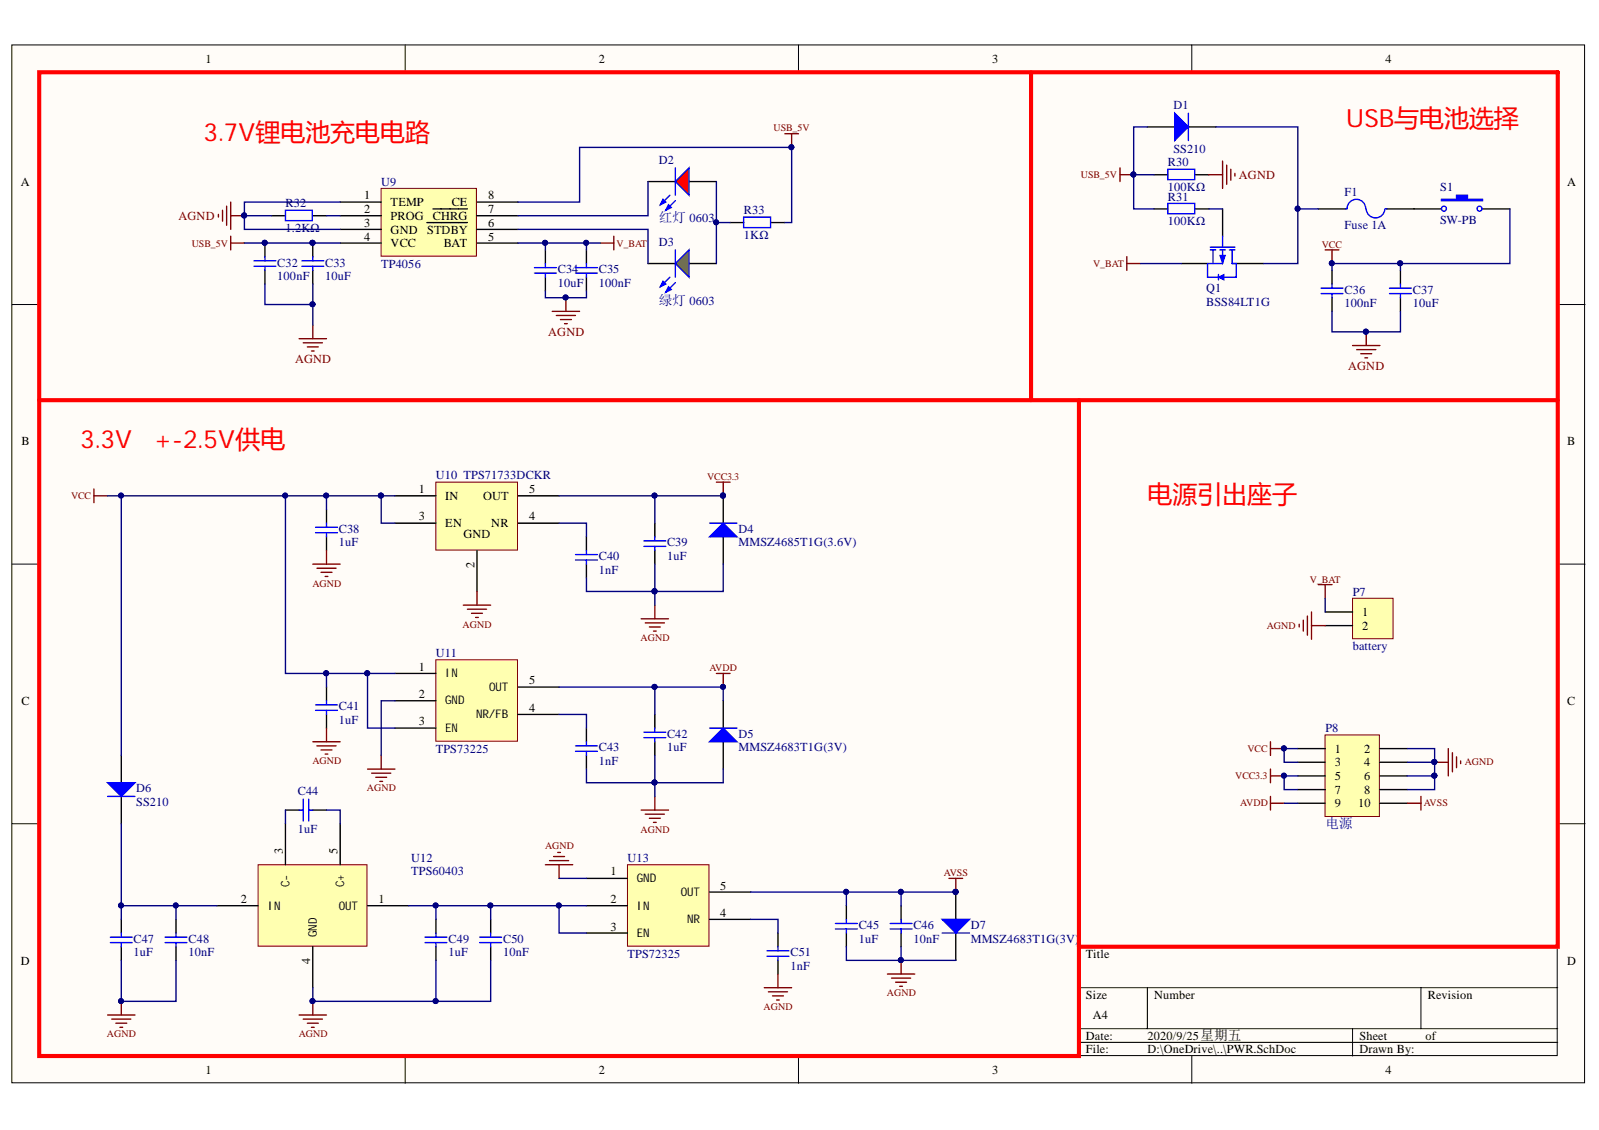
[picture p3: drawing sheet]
<svg xmlns="http://www.w3.org/2000/svg" width="297mm" height="210mm" viewBox="0 0 297 210" stroke-linecap="round" stroke-linejoin="round" font-family="sans-serif">
<defs><g id="words">
<g font-size="4.6" fill="#f00">
<text x="250" y="23.7">USB与电池选择</text>
<text x="37.8" y="26.2">3.7V锂电池充电电路</text>
<text x="14.9" y="83.3">3.3V</text>
<text x="28.6" y="83.3">+-2.5V供电</text>
<text x="213.1" y="93.4">电源引出座子</text>
</g>
<g font-size="2.5" fill="#000080">
<text x="122.4" y="41.3">红灯 0603</text>
<text x="122.4" y="56.6">绿灯 0603</text>
<text x="246.2" y="153.8">电源</text>
</g>
<g font-size="2.3">
<text x="38.1" y="11.7">1</text>
<text x="111.2" y="11.7">2</text>
<text x="184.3" y="11.7">3</text>
<text x="257.4" y="11.7">4</text>
<text x="3.9" y="34.5">A</text>
<text x="291.1" y="34.5">A</text>
<text x="67.7" y="37">1</text>
<text x="67.7" y="39.5">2</text>
<text x="72.6" y="38.3">TEMP</text>
<text x="72.6" y="40.8">PROG</text>
<text x="80.4" y="40.8">CHRG</text>
<text x="83.9" y="38.3">CE</text>
<text x="90.7" y="39.5">7</text>
<text x="90.7" y="37">8</text>
<text x="67.7" y="42.1">3</text>
<text x="67.7" y="44.7">4</text>
<text x="72.6" y="43.4">GND</text>
<text x="72.6" y="46">VCC</text>
<text x="79.3" y="43.4">STDBY</text>
<text x="82.5" y="46">BAT</text>
<text x="90.7" y="44.7">5</text>
<text x="90.7" y="42.1">6</text>
<text x="4" y="82.7">B</text>
<text x="291.1" y="82.7">B</text>
<text x="77.8" y="91.6">1</text>
<text x="82.7" y="92.8">IN</text>
<text x="89.7" y="92.8">OUT</text>
<text x="98.3" y="91.6">5</text>
<text x="77.8" y="96.6">3</text>
<text x="82.7" y="97.9">EN</text>
<text x="86.1" y="99.9">GND</text>
<text x="91.3" y="97.9">NR</text>
<text x="98.3" y="96.6">4</text>
<text x="88.1" y="105.4" transform="rotate(-90 88.1 105.4)">2</text>
<text x="253.1" y="114.5">1</text>
<text x="253.1" y="117">2</text>
<text x="77.8" y="124.6">1</text>
<text x="4" y="130.9">C</text>
<text x="77.8" y="129.7">2</text>
<text x="98.3" y="127.1">5</text>
<text x="291.1" y="130.9">C</text>
<text x="77.8" y="134.7">3</text>
<text x="98.3" y="132.2">4</text>
<text x="248" y="139.8">1</text>
<text x="248" y="142.4">3</text>
<text x="253.4" y="139.8">2</text>
<text x="253.4" y="142.4">4</text>
<text x="248" y="144.9">5</text>
<text x="248" y="147.4">7</text>
<text x="248" y="150">9</text>
<text x="252.3" y="150">10</text>
<text x="253.4" y="144.9">6</text>
<text x="253.4" y="147.4">8</text>
<text x="52.5" y="158.6" transform="rotate(-90 52.5 158.6)">3</text>
<text x="62.7" y="158.6" transform="rotate(-90 62.7 158.6)">5</text>
<text x="44.7" y="167.8">2</text>
<text x="70.3" y="167.8">1</text>
<text x="113.4" y="162.6">1</text>
<text x="113.4" y="167.8">2</text>
<text x="133.8" y="165.2">5</text>
<text x="113.4" y="172.9">3</text>
<text x="133.8" y="170.3">4</text>
<text x="3.9" y="179.2">D</text>
<text x="57.6" y="179" transform="rotate(-90 57.6 179)">4</text>
<text x="201.7" y="177.9">Title</text>
<text x="291.1" y="179.2">D</text>
<text x="201.7" y="185.5">Size</text>
<text x="214.4" y="185.5">Number</text>
<text x="265.2" y="185.5">Revision</text>
<text x="203" y="189.3">A4</text>
<text x="201.7" y="193.1">Date:</text>
<text x="201.7" y="195.7">File:</text>
<text x="213.1" y="193.1">2020/9/25星期五</text>
<text x="213.1" y="195.7">D:\OneDrive\..\PWR.SchDoc</text>
<text x="252.6" y="193.1">Sheet</text>
<text x="252.6" y="195.7">Drawn By:</text>
<text x="264.8" y="193.1">of</text>
<text x="38.1" y="199.5">1</text>
<text x="111.2" y="199.5">2</text>
<text x="184.3" y="199.5">3</text>
<text x="257.4" y="199.5">4</text>
</g>
<g font-size="2.3" fill="#000080">
<text x="218" y="20.3">D1</text>
<text x="218" y="28.4">SS210</text>
<text x="70.8" y="34.5">U9</text>
<text x="122.4" y="30.4">D2</text>
<text x="216.9" y="30.9">R30</text>
<text x="216.9" y="35.5">100KΩ</text>
<text x="267.5" y="35.5">S1</text>
<text x="53" y="38.5">R32</text>
<text x="138.2" y="39.8">R33</text>
<text x="216.9" y="37.3">R31</text>
<text x="216.9" y="41.8">100KΩ</text>
<text x="249.8" y="36.5">F1</text>
<text x="267.5" y="41.6">SW-PB</text>
<text x="53" y="43.1">1.2KΩ</text>
<text x="122.4" y="45.7">D3</text>
<text x="138.2" y="44.4">1KΩ</text>
<text x="249.8" y="42.6">Fuse 1A</text>
<text x="51.5" y="49.5">C32</text>
<text x="51.5" y="52">100nF</text>
<text x="60.4" y="49.5">C33</text>
<text x="60.4" y="52">10uF</text>
<text x="70.8" y="49.8">TP4056</text>
<text x="103.6" y="50.8">C34</text>
<text x="103.6" y="53.3">10uF</text>
<text x="111.2" y="50.8">C35</text>
<text x="111.2" y="53.3">100nF</text>
<text x="224.1" y="54.3">Q1</text>
<text x="224.1" y="56.9">BSS84LT1G</text>
<text x="249.8" y="54.6">C36</text>
<text x="249.8" y="57.1">100nF</text>
<text x="262.5" y="54.6">C37</text>
<text x="262.5" y="57.1">10uF</text>
<text x="80.9" y="89">U10 TPS71733DCKR</text>
<text x="62.9" y="98.9">C38</text>
<text x="62.9" y="101.5">1uF</text>
<text x="123.9" y="101.5">C39</text>
<text x="137.2" y="98.9">D4</text>
<text x="137.2" y="101.5">MMSZ4685T1G(3.6V)</text>
<text x="111.2" y="104.1">C40</text>
<text x="111.2" y="106.6">1nF</text>
<text x="123.9" y="104.1">1uF</text>
<text x="251.3" y="110.7">P7</text>
<text x="80.9" y="122.1">U11</text>
<text x="251.3" y="120.8">battery</text>
<text x="62.9" y="132">C41</text>
<text x="62.9" y="134.5">1uF</text>
<text x="123.9" y="137">C42</text>
<text x="137.2" y="137">D5</text>
<text x="246.2" y="136">P8</text>
<text x="80.9" y="139.8">TPS73225</text>
<text x="111.2" y="139.6">C43</text>
<text x="111.2" y="142.1">1nF</text>
<text x="123.9" y="139.6">1uF</text>
<text x="137.2" y="139.6">MMSZ4683T1G(3V)</text>
<text x="25.3" y="147.2">D6</text>
<text x="25.3" y="149.7">SS210</text>
<text x="55.3" y="147.7">C44</text>
<text x="55.3" y="154.8">1uF</text>
<text x="76.4" y="160.1">U12</text>
<text x="116.6" y="160.1">U13</text>
<text x="76.4" y="162.6">TPS60403</text>
<text x="159.5" y="172.6">C45</text>
<text x="169.7" y="172.6">C46</text>
<text x="180.3" y="172.6">D7</text>
<text x="24.8" y="175.1">C47</text>
<text x="24.8" y="177.7">1uF</text>
<text x="35" y="175.1">C48</text>
<text x="35" y="177.7">10nF</text>
<text x="83.3" y="175.1">C49</text>
<text x="83.3" y="177.7">1uF</text>
<text x="93.5" y="175.1">C50</text>
<text x="93.5" y="177.7">10nF</text>
<text x="116.6" y="177.9">TPS72325</text>
<text x="146.8" y="177.7">C51</text>
<text x="159.5" y="175.1">1uF</text>
<text x="169.7" y="175.1">10nF</text>
<text x="180.3" y="175.1">MMSZ4683T1G(3V)</text>
<text x="146.8" y="180.2">1nF</text>
</g>
<g font-size="2.3" fill="#800000">
<text x="230.1" y="33.2">AGND</text>
<text x="33.2" y="40.8">AGND</text>
<text x="101.8" y="62.4">AGND</text>
<text x="54.8" y="67.5">AGND</text>
<text x="250.4" y="68.8">AGND</text>
</g>
<g font-size="2.2">
<text x="82.7" y="125.8">IN</text>
<text x="82.7" y="130.9">GND</text>
<text x="90.8" y="128.3">OUT</text>
<text x="82.7" y="135.9">EN</text>
<text x="88.5" y="133.4">NR/FB</text>
<text x="53.8" y="164.8" transform="rotate(-90 53.8 164.8)">C-</text>
<text x="63.9" y="164.8" transform="rotate(-90 63.9 164.8)">C+</text>
<text x="118.3" y="163.9">GND</text>
<text x="126.4" y="166.4">OUT</text>
<text x="49.7" y="169">IN</text>
<text x="62.9" y="169">OUT</text>
<text x="118.3" y="169">IN</text>
<text x="127.6" y="171.5">NR</text>
<text x="58.9" y="174.1" transform="rotate(-90 58.9 174.1)">GND</text>
<text x="118.3" y="174">EN</text>
</g>
<g font-size="1.9" fill="#800000">
<text x="143.7" y="24.4">USB_5V</text>
<text x="200.8" y="33.1">USB_5V</text>
<text x="35.6" y="45.8">USB_5V</text>
<text x="114.5" y="45.8">V_BAT</text>
<text x="245.5" y="46">VCC</text>
<text x="203.1" y="49.6">V_BAT</text>
<text x="131.4" y="89.1">VCC3.3</text>
<text x="13.2" y="92.7">VCC</text>
<text x="58" y="109">AGND</text>
<text x="243.3" y="108.2">V_BAT</text>
<text x="85.9" y="116.6">AGND</text>
<text x="119" y="119.1">AGND</text>
<text x="235.3" y="116.8">AGND</text>
<text x="131.8" y="124.7">AVDD</text>
<text x="58" y="141.9">AGND</text>
<text x="231.8" y="139.6">VCC</text>
<text x="272.1" y="142.2">AGND</text>
<text x="68.2" y="147">AGND</text>
<text x="229.5" y="144.7">VCC3.3</text>
<text x="230.4" y="149.8">AVDD</text>
<text x="264.5" y="149.8">AVSS</text>
<text x="119" y="154.7">AGND</text>
<text x="101.2" y="157.7">AGND</text>
<text x="175.3" y="162.8">AVSS</text>
<text x="164.8" y="185.1">AGND</text>
<text x="141.8" y="187.6">AGND</text>
<text x="19.9" y="192.7">AGND</text>
<text x="55.5" y="192.7">AGND</text>
</g>
</g></defs>
<g fill="#fffcf8" stroke="#000" stroke-width=".19">
<path d="M2.2 8.3h292.2v192.8h-292.2z"/>
<path d="M7.3 13.4h282v182.7h-282z"/>
</g>
<g fill="none" stroke="#000" stroke-width=".19">
<path d="M75.3 8.3v5.1M148.3 8.3v5.1M221.4 8.3v5.1M2.2 56.6h5.1M289.4 56.6h5.1M2.2 104.8h5.1M289.4 104.8h5.1M2.2 153h5.1M289.4 153h5.1M289.4 175.9h-89v20.3M75.3 196.2v5M148.3 196.2v5"/>
<path d="M200.4 183.5h89M200.4 191.1h89M200.4 193.6h89M213.1 183.5v7.6M221.4 196.2v5M251.3 191.1v5.1M264 183.5v7.6"/>
</g>
<path d="M81 89.6h15.1v12.6h-15.1z" fill="#ffffb0" stroke="#800000" stroke-width=".19"/>
<path d="M73.4 92.1h7.6M73.4 97.2h7.6M96.2 92.1h7.7M96.2 97.2h7.7M88.6 102.3v7.6" fill="none" stroke="#000" stroke-width=".25"/>
<path d="M116.6 160.6h15.1v15.2h-15.1z" fill="#ffffb0" stroke="#800000" stroke-width=".19"/>
<path d="M108.9 163.2h7.7M108.9 168.2h7.7M108.9 173.3h7.7M131.8 170.8h7.6M131.8 165.7h7.6" fill="none" stroke="#000" stroke-width=".25"/>
<path d="M81 122.6h15.1v15.1h-15.1z" fill="#ffffb0" stroke="#800000" stroke-width=".19"/>
<path d="M73.4 125.1h7.6M73.4 130.2h7.6M73.4 135.2h7.6M96.2 132.7h7.7M96.2 127.6h7.7" fill="none" stroke="#000" stroke-width=".25"/>
<path d="M47.9 160.6h20.3v15.2h-20.3z" fill="#ffffb0" stroke="#800000" stroke-width=".19"/>
<g fill="none" stroke="#000" stroke-width=".25">
<path d="M60.7 94.6v2.6M60.7 99.7v2.6M108.9 99.7v2.6M121.6 97.2v2.5M134.4 92.1v5.1M134.4 99.7v5.1M108.9 104.8v2.5M121.6 102.3v2.5M60.7 127.6v2.6M60.7 132.7v2.5M108.9 135.2v2.6M121.6 132.7v2.5"/>
<path d="M121.6 137.8v2.5M53 153v7.6M53 150.5h2.6M58.1 150.5h2.6M63.2 153v7.6M108.9 140.3v2.6M22.5 170.8v2.5M22.5 175.9v2.5M32.7 170.8v2.5M32.7 175.9v2.5M40.3 168.2h7.6M58.1 175.9v7.6"/>
<path d="M68.3 168.2h7.6M81 170.8v2.5M81 175.9v2.5M91.1 170.8v2.5M91.1 175.9v2.5M144.5 173.3v2.6M144.5 178.4v2.5M157.2 168.2v2.6M157.2 173.3v2.6M167.4 168.2v2.6M167.4 173.3v2.6"/>
</g>
<g fill="none" stroke="#00f" stroke-width=".25">
<path d="M58.6 97.9h4.1M58.6 99h4.1M60.7 97.2v.7M60.7 99v.7M121.6 99.7v.8M106.9 103h4.1M106.9 104h4.1M108.9 102.3v.7M108.9 104v.8M119.6 100.5h4.1M119.6 101.5h4.1M121.6 101.5v.8"/>
<path d="M58.6 130.9h4.1M58.6 131.9h4.1M60.7 130.2v.7M60.7 131.9v.8M106.9 138.5h4.1M106.9 139.6h4.1M108.9 137.8v.7M108.9 139.6v.7M119.6 136h4.1M119.6 137h4.1M121.6 135.2v.8M121.6 137v.8"/>
<path d="M55.6 150.5h.7M56.3 148.4v4.1M57.3 148.4v4.1M57.3 150.5h.8M20.5 175.1h4.1M20.5 174.1h4.1M22.5 173.3v.8M22.5 175.1v.8M30.7 175.1h4M30.7 174.1h4M32.7 173.3v.8M32.7 175.1v.8"/>
<path d="M78.9 175.1h4.1M78.9 174.1h4.1M81 173.3v.8M81 175.1v.8M89.1 175.1h4.1M89.1 174.1h4.1M91.1 173.3v.8M91.1 175.1v.8M142.5 176.6h4.1M142.5 177.6h4.1M144.5 175.9v.7M144.5 177.6v.8"/>
<path d="M155.2 172.6h4.1M155.2 171.5h4.1M157.2 170.8v.7M157.2 172.6v.7M165.4 172.6h4M165.4 171.5h4M167.4 170.8v.7M167.4 172.6v.7"/>
</g>
<g fill="none" stroke="#800000" stroke-width=".25">
<path d="M17.4 90.8v2.6M17.4 92.1h2.6M58.1 104.8h5.1M58.9 105.6h3.5M59.6 106.3h2.1M60.4 107.1h.5M60.7 102.3v2.5M86.1 112.4h5M86.8 113.2h3.6M87.6 113.9h2M88.4 114.7h.5M88.6 109.9v2.5"/>
<path d="M119.1 114.9h5.1M119.9 115.7h3.5M120.6 116.5h2.1M121.4 117.2h.5M121.6 112.4v2.5M58.1 137.8h5.1M58.9 138.5h3.5M59.6 139.3h2.1M60.7 135.2v2.6M60.4 140.1h.5M68.3 142.9h5.1M69 143.6h3.6"/>
<path d="M69.8 144.4h2M70.6 145.1h.5M70.8 140.3v2.6M102.1 159.9h3.5M102.8 159.1h2.1M103.6 158.3h.5M119.1 150.5h5.1M119.9 151.2h3.5M120.6 152h2.1M121.4 152.8h.5M121.6 147.9v2.6M101.3 160.6h5.1"/>
<path d="M103.9 160.6v2.6M20 188.5h5.1M20.8 189.3h3.5M21.5 190.1h2M22.3 190.8h.5M22.5 186v2.5M55.6 188.5h5.1M56.3 189.3h3.6M57.1 190.1h2M57.9 190.8h.5M58.1 186v2.5M142 183.5h5.1"/>
<path d="M142.7 184.2h3.6M143.5 185h2M144.3 185.8h.5M144.5 180.9v2.6"/>
</g>
<g fill="#000080" stroke="#000080" stroke-width=".19">
<circle cx="58.1" cy="186" r=".46"/>
<circle cx="22.5" cy="186" r=".46"/>
<circle cx="134.3" cy="92.1" r=".46"/>
</g>
<path d="M131.8 99.7l2.6-2.5 2.5 2.5z" fill="#00f"/>
<path d="M131.8 99.7l2.6-2.5 2.5 2.5zM131.8 97.2h5.1" fill="none" stroke="#00f" stroke-width=".25"/>
<circle cx="134.3" cy="92.1" r=".46" fill="#000080" stroke="#000080" stroke-width=".19"/>
<path d="M133.1 89.6h2.5M134.4 89.6v2.5" fill="none" stroke="#800000" stroke-width=".25"/>
<path d="M134.4 130.2v5M134.4 137.8v5.1" fill="none" stroke="#000" stroke-width=".25"/>
<path d="M131.8 137.8l2.6-2.6 2.5 2.6z" fill="#00f"/>
<path d="M131.8 137.8l2.6-2.6 2.5 2.6zM131.8 135.2h5.1" fill="none" stroke="#00f" stroke-width=".25"/>
<path d="M133.1 125.1h2.5M134.4 125.1v2.5" fill="none" stroke="#800000" stroke-width=".25"/>
<g fill="#000080" stroke="#000080" stroke-width=".19">
<circle cx="134.3" cy="127.6" r=".46"/>
<circle cx="177.5" cy="165.7" r=".46"/>
</g>
<path d="M177.6 165.7v5.1M177.6 173.3v5.1" fill="none" stroke="#000" stroke-width=".25"/>
<path d="M175 170.8h5.1l-2.5 2.5z" fill="#00f"/>
<path d="M175 170.8h5.1l-2.5 2.5zM175 173.3h5.1" fill="none" stroke="#00f" stroke-width=".25"/>
<g fill="#000080" stroke="#000080" stroke-width=".19">
<circle cx="177.5" cy="165.7" r=".46"/>
<circle cx="167.3" cy="178.3" r=".46"/>
</g>
<path d="M167.4 178.4v2.5M176.3 163.2h2.5M177.6 163.2v2.5M164.8 180.9h5.1M165.6 181.7h3.6M166.4 182.5h2M167.1 183.2h.5" fill="none" stroke="#800000" stroke-width=".25"/>
<path d="M7.3 13.4h282.1v162.5h-89v20.3h-193.1zM191.5 13.4v60.9M7.3 74.3h282.1" fill="none" stroke="#f00" stroke-width=".76"/>
<path d="M22.5 140.3v5.1M22.5 147.9v5.1" fill="none" stroke="#000" stroke-width=".25"/>
<path d="M20 145.4h5.1l-2.6 2.5z" fill="#00f"/>
<path d="M224.8 45.9h4.6M224.8 46.4h1M225.3 46.4v2.6M226.6 46.4h1M227.1 43.9v2M227.1 46.4v2.6h-2.5M228.4 46.4h1M228.9 46.4v2.6M20 145.4h5.1l-2.6 2.5zM20 147.9h5.1" fill="none" stroke="#00f" stroke-width=".25"/>
<path d="M227.1 38.8v5.1M219.5 49h5.1M229.7 49h5" fill="none" stroke="#000" stroke-width=".25"/>
<path d="M226.6 47.4h1l-.5 1.6z" fill="#00f"/>
<path d="M226.6 47.4h1l-.5 1.6z" fill="none" stroke="#00f" stroke-width=".19"/>
<path d="M228.9 49h.8" fill="none" stroke="#00f" stroke-width=".25"/>
<path d="M226.4 51.5l1-.5v1z" fill="#00f"/>
<path d="M226.4 51.5l1-.5v1z" fill="none" stroke="#00f" stroke-width=".19"/>
<path d="M216.9 37.8h5v1.9h-5zM216.9 31.4h5v2h-5zM224.3 49v2.5h2.1M226.4 51v1M229.7 49v2.5h-2.3" fill="none" stroke="#00f" stroke-width=".25"/>
<path d="M208.1 32.5h2.5M208.1 31.2v2.5M224.6 32.5h2.5M227.1 29.9v5.1M227.9 30.7v3.5M228.6 31.4v2.1M229.4 32.2v.5M209.3 47.7v2.5M209.3 49h2.6" fill="none" stroke="#800000" stroke-width=".25"/>
<path d="M213.1 23.6h5.1M214.4 38.8h2.5M214.4 32.5h2.5M220.8 23.6h5M222 38.8h2.6M222 32.5h2.6" fill="none" stroke="#000" stroke-width=".25"/>
<circle cx="210.5" cy="32.4" r=".46" fill="#000080" stroke="#000080" stroke-width=".19"/>
<path d="M218.2 21l2.6 2.6-2.6 2.5z" fill="#00f"/>
<path d="M218.2 21l2.6 2.6-2.6 2.5zM220.8 21v5.1" fill="none" stroke="#00f" stroke-width=".25"/>
<path d="M262.7 38.8h5.1M275.4 38.8h5.1" fill="none" stroke="#000" stroke-width=".25"/>
<path d="M267.8 37h2.8v-.7h2v.7h2.8v.3h-7.6z" fill-rule="evenodd" fill="#00f"/>
<g fill="none" stroke="#00f" stroke-width=".25">
<path d="M250 38.8h.2M250.2 38.8a1.73 1.73 0 0 1 1.8-1.8 1.73 1.73 0 0 1 1.7 1.8M253.8 38.8a1.73 1.73 0 0 0 1.7 1.7 1.73 1.73 0 0 0 1.8-1.7M257.4 38.8h.2M267.8 37h2.8v-.7h2v.7h2.8v.3h-7.6z"/>
<circle cx="268.2" cy="38.8" r=".46"/>
<circle cx="274.8" cy="38.8" r=".46"/>
</g>
<path d="M244.9 38.8h5.1M257.6 38.8h5.1" fill="none" stroke="#000" stroke-width=".25"/>
<path d="M70.8 35h17.7v12.6h-17.7z" fill="#ffffb0" stroke="#800000" stroke-width=".19"/>
<g fill="none" stroke="#000" stroke-width=".25">
<path d="M63.2 37.5h7.6M80.4 38.8h6.4M88.6 37.5h7.6M120.4 33.7h5.1M128 33.7h5.1M50.5 40.1h2.5M58.1 40.1h2.6M63.2 40.1h7.6M63.2 42.6h7.6M63.2 45.1h7.6M79.3 41.3h7.5M88.6 40.1h7.6"/>
<path d="M88.6 42.6h7.6M88.6 45.1h7.6M101.3 46.4v2.6M101.3 51.5v2.5M135.6 41.3h2.6M143.2 41.3h2.6"/>
</g>
<path d="M53 39.1h5v1.9h-5zM99.3 49.7h4M99.3 50.7h4M101.3 49v.7M101.3 50.7v.8M138.1 40.3h5v2h-5z" fill="none" stroke="#00f" stroke-width=".25"/>
<path d="M40.6 39.8v.5M41.3 39.1v2M42.1 38.3v3.5M42.9 37.5v5.1M42.9 40.1h2.5" fill="none" stroke="#800000" stroke-width=".25"/>
<circle cx="45.4" cy="40" r=".46" fill="#000080" stroke="#000080" stroke-width=".19"/>
<path d="M125.5 33.7l2.5-2.5v5.1z" fill="#f00"/>
<path d="M124.4 36.3l-1.7 1.7M125.5 33.7l2.5-2.5v5.1zM125.5 37.3l-1.8 1.8" fill="none" stroke="#00f" stroke-width=".25"/>
<path d="M123.2 37l.5 .5-1 .5z" fill="#00f"/>
<path d="M123.2 37l.5 .5-1 .5z" fill="none" stroke="#00f" stroke-width=".25"/>
<path d="M124.2 38l.5 .5-1 .6z" fill="#00f"/>
<path d="M124.2 38l.5 .5-1 .6zM125.5 31.2v5.1" fill="none" stroke="#00f" stroke-width=".25"/>
<path d="M120.4 49h5.1M128 49h5.1" fill="none" stroke="#000" stroke-width=".25"/>
<path d="M125.5 49l2.5-2.6v5.1z" fill="#0f0"/>
<path d="M124.4 51.5l-1.7 1.8M125.5 49l2.5-2.6v5.1zM125.5 52.5l-1.8 1.8" fill="none" stroke="#00f" stroke-width=".25"/>
<path d="M123.2 52.3l.5 .5-1 .5z" fill="#00f"/>
<path d="M123.2 52.3l.5 .5-1 .5z" fill="none" stroke="#00f" stroke-width=".25"/>
<path d="M124.2 53.3l.5 .5-1 .5z" fill="#00f"/>
<g fill="none" stroke="#00f" stroke-width=".25">
<path d="M47.2 48.4h4M47.2 49.5h4M49.2 47.7v.7M49.2 49.5v.7M56.1 48.4h4M56.1 49.5h4M58.1 47.7v.7M58.1 49.5v.7M106.9 49.7h4.1M106.9 50.7h4.1M108.9 49v.7M108.9 50.7v.8"/>
<path d="M124.2 53.3l.5 .5-1 .5zM125.5 46.4v5.1"/>
</g>
<g fill="none" stroke="#800000" stroke-width=".25">
<path d="M145.8 24.8h2.5M147.1 24.8v2.6M42.9 45.1h2.5M42.9 43.9v2.5M102.6 57.8h5.1M103.3 58.6h3.6M104.1 59.4h2M105.1 55.3v2.5M111.5 45.1h2.5M114 43.9v2.5M55.6 62.9h5.1M56.3 63.7h3.6"/>
<path d="M57.1 64.4h2M57.9 65.2h.5M58.1 60.4v2.5M104.9 60.1h.5"/>
</g>
<g fill="#000080" stroke="#000080" stroke-width=".19">
<circle cx="147" cy="27.3" r=".46"/>
<circle cx="58.1" cy="45.1" r=".46"/>
<circle cx="49.2" cy="45.1" r=".46"/>
<circle cx="105.1" cy="55.2" r=".46"/>
</g>
<path d="M49.2 45.1v2.6M49.2 50.2v2.6M58.1 45.1v2.6M58.1 50.2v2.6M108.9 46.4v2.6M108.9 51.5v2.5" fill="none" stroke="#000" stroke-width=".25"/>
<path d="M246.1 136.5h10.1v15.2h-10.1z" fill="#ffffb0" stroke="#800000" stroke-width=".19"/>
<path d="M241.1 139.1h5.1M256.3 139.1h5.1M241.1 141.6h5.1M241.1 144.1h5.1M241.1 146.7h5.1M241.1 149.2h5.1M256.3 141.6h5.1M256.3 144.1h5.1M256.3 146.7h5.1M256.3 149.2h5.1" fill="none" stroke="#000" stroke-width=".25"/>
<path d="M251.3 111.1h7.5v7.5h-7.5z" fill="#ffffb0" stroke="#800000" stroke-width=".19"/>
<path d="M247.4 50.2v2.6M247.4 55.3v2.5M260.2 50.2v2.6M260.2 55.3v2.5M246.2 113.7h5.1M246.2 116.2h5.1" fill="none" stroke="#000" stroke-width=".25"/>
<g fill="none" stroke="#800000" stroke-width=".25">
<path d="M246.2 46.4h2.5M247.4 46.4v2.6M251.3 64.2h5M252 64.9h3.6M252.8 65.7h2M253.5 66.5h.6M253.8 61.6v2.6M241.3 116v.5M242.1 115.2v2M242.9 114.4v3.6M243.6 113.7v5.1M243.6 116.2h2.6"/>
<path d="M244.9 108.6h2.5M246.2 108.6v2.5M236 137.8v2.5M236 139.1h2.6M269 139.1v5M269.8 139.8v3.6M236 142.9v2.5M236 147.9v2.6M236 144.1h2.6M236 149.2h2.6M261.4 149.2h2.6M264 147.9v2.6"/>
<path d="M266.5 141.6h2.5M270.6 140.6v2M271.3 141.3v.5"/>
</g>
<g fill="#000080" stroke="#000080" stroke-width=".19">
<circle cx="238.5" cy="139" r=".46"/>
<circle cx="238.5" cy="144.1" r=".46"/>
<circle cx="266.4" cy="141.5" r=".46"/>
<circle cx="253.7" cy="61.6" r=".47"/>
<circle cx="247.4" cy="48.9" r=".46"/>
<circle cx="60.6" cy="92.1" r=".46"/>
<circle cx="70.8" cy="92.1" r=".46"/>
<circle cx="60.6" cy="125.1" r=".47"/>
<circle cx="53" cy="92.1" r=".46"/>
<circle cx="68.2" cy="125.1" r=".47"/>
<circle cx="121.6" cy="127.6" r=".46"/>
<circle cx="121.6" cy="92.1" r=".46"/>
<circle cx="80.9" cy="168.2" r=".46"/>
<circle cx="91.1" cy="168.2" r=".46"/>
<circle cx="80.9" cy="186" r=".46"/>
<circle cx="58.1" cy="186" r=".46"/>
<circle cx="32.6" cy="168.2" r=".46"/>
<circle cx="22.5" cy="168.2" r=".46"/>
<circle cx="22.5" cy="186" r=".46"/>
<circle cx="103.8" cy="168.2" r=".46"/>
<circle cx="157.2" cy="165.7" r=".46"/>
<circle cx="167.3" cy="165.7" r=".46"/>
<circle cx="167.3" cy="178.3" r=".46"/>
<circle cx="134.3" cy="92.1" r=".46"/>
<circle cx="134.3" cy="127.6" r=".46"/>
<circle cx="121.6" cy="145.3" r=".46"/>
<circle cx="177.5" cy="165.7" r=".46"/>
<circle cx="22.5" cy="92.1" r=".46"/>
<circle cx="121.6" cy="109.8" r=".47"/>
<circle cx="210.5" cy="32.4" r=".46"/>
<circle cx="241" cy="38.8" r=".46"/>
<circle cx="133" cy="41.3" r=".46"/>
<circle cx="45.4" cy="40" r=".46"/>
<circle cx="49.2" cy="45.1" r=".46"/>
<circle cx="58.1" cy="45.1" r=".46"/>
<circle cx="58.1" cy="56.5" r=".46"/>
<circle cx="101.3" cy="45.1" r=".46"/>
<circle cx="108.9" cy="45.1" r=".46"/>
<circle cx="105.1" cy="55.2" r=".46"/>
<circle cx="147" cy="27.3" r=".46"/>
<circle cx="266.4" cy="144.1" r=".46"/>
<circle cx="260.1" cy="48.9" r=".46"/>
</g>
<path d="M200.4 74.3v101.6" fill="none" stroke="#f00" stroke-width=".76"/>
<path d="M245.4 53.5h4.1M245.4 54.5h4.1M247.4 52.8v.7M247.4 54.5v.8M258.1 53.5h4.1M258.1 54.5h4.1M260.2 52.8v.7M260.2 54.5v.8" fill="none" stroke="#00f" stroke-width=".25"/>
<g fill="none" stroke="#000080" stroke-width=".25">
<path d="M63.2 37.5h-17.8v2.6h5.1M96.2 37.5h11.5v-10.1h39.4v13.9h-1.3M120.4 33.7v6.4h-24.2M133.1 33.7v7.6h2.5M210.6 32.5h3.8M213.1 23.6h-2.5v15.2h3.8M224.6 38.8h2.5M225.8 23.6h15.3v25.4h-6.4M241.1 38.8h3.8M280.5 38.8v10.2h-33.1v1.2M45.4 40.1v2.5h17.8M45.4 45.1h17.8"/>
<path d="M49.2 52.8v3.8h8.9M58.1 52.8v7.6M60.7 40.1h2.5M96.2 42.6h24.2v6.4M96.2 45.1h15.3M101.3 54v1.3h7.6v-1.3M101.3 45.1v1.3M108.9 45.1v1.3M133.1 41.3v7.7M211.9 49h7.6M247.4 57.8v3.8h12.8v-3.8M260.2 49v1.2"/>
<path d="M20 92.1h2.5v48.2M22.5 92.1h30.5M60.7 92.1h-7.7v33h7.7M70.8 92.1h-10.1v2.5M70.8 92.1v5.1h2.6M70.8 92.1h2.6M103.9 97.2h5v2.5M103.9 92.1h17.7v5.1M121.6 92.1h12.8M121.6 104.8v7.6M134.4 104.8v5.1h-25.5v-2.6M246.2 111.1v2.6"/>
<path d="M68.3 125.1v10.1h5.1M73.4 130.2h-2.6v10.1M73.4 125.1h-12.7v2.5M103.9 132.7h5v2.5M103.9 127.6h17.7v5.1M121.6 127.6h12.8v2.6M241.1 139.1h-2.5v2.5h2.5M261.4 139.1h5.1v2.5M22.5 153v15.2M53 150.5v2.5M60.7 150.5h2.5v2.5M108.9 142.9v2.5h25.5v-2.5"/>
<path d="M121.6 140.3v7.6M238.6 149.2h2.5M241.1 144.1h-2.5v2.6h2.5M261.4 141.6h5.1v2.5M261.4 144.1h5.1M266.5 144.1v2.6h-5.1M22.5 178.4v7.6h10.2v-7.6M32.7 168.2h-10.2v2.6M40.3 168.2h-7.6v2.6M75.9 168.2h33M81 178.4v7.6h-22.9v-2.5M81 168.2v2.6"/>
<path d="M91.1 178.4v7.6h-10.1M91.1 168.2v2.6M103.9 168.2v5.1h5M103.9 163.2h5M139.4 170.8h5.1v2.5M139.4 165.7h17.8v2.5M157.2 165.7h10.2v2.5M157.2 175.9v2.5h10.2v-2.5M167.4 178.4h10.2M167.4 165.7h10.2"/>
</g>
<use href="#words"/>
</svg>
